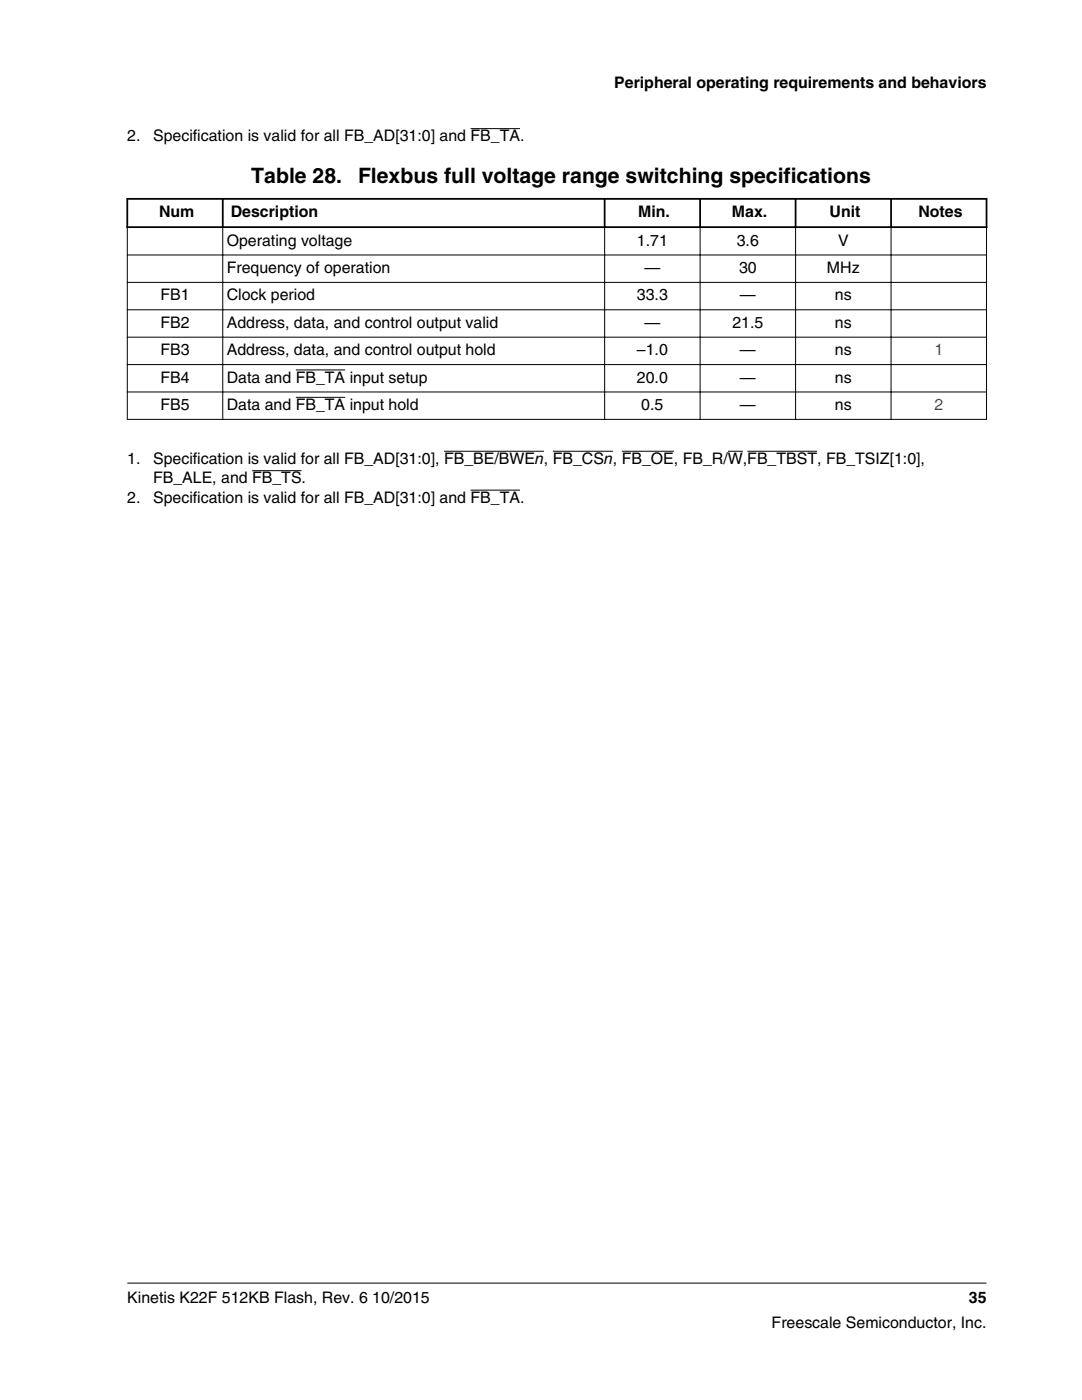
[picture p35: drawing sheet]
<svg xmlns="http://www.w3.org/2000/svg" width="216mm" height="279mm" viewBox="0 0 216 279" stroke-linecap="round" stroke-linejoin="round" font-family="sans-serif">
<defs><g id="words">
<g font-size="4.2">
<text x="50.1" y="36.4">Table 28.</text>
<text x="71.4" y="36.4">Flexbus full voltage range switching specifications</text>
</g>
<g font-size="3.2">
<text x="122.6" y="17.5">Peripheral operating requirements and behaviors</text>
<text x="25.4" y="28.2">2.</text>
<text x="30.5" y="28.2">Specification is valid for all FB_AD[31:0] and FB_TA.</text>
<text x="31.7" y="43.4">Num</text>
<text x="46" y="43.4">Description</text>
<text x="127.4" y="43.4">Min.</text>
<text x="146" y="43.4">Max.</text>
<text x="165.5" y="43.4">Unit</text>
<text x="183.3" y="43.4">Notes</text>
<text x="45.2" y="49">Operating voltage</text>
<text x="127.1" y="49">1.71</text>
<text x="147" y="49">3.6</text>
<text x="167.2" y="49">V</text>
<text x="32" y="60">FB1</text>
<text x="45.2" y="54.5">Frequency of operation</text>
<text x="45.2" y="60">Clock period</text>
<text x="127.1" y="60">33.3</text>
<text x="128.6" y="54.5">—</text>
<text x="147.5" y="54.5">30</text>
<text x="147.6" y="60">—</text>
<text x="165" y="54.5">MHz</text>
<text x="166.6" y="60">ns</text>
<text x="32" y="65.4">FB2</text>
<text x="45.2" y="65.4">Address, data, and control output valid</text>
<text x="128.6" y="65.4">—</text>
<text x="146.1" y="65.4">21.5</text>
<text x="166.6" y="65.4">ns</text>
<text x="32" y="70.9">FB3</text>
<text x="45.2" y="70.9">Address, data, and control output hold</text>
<text x="127.1" y="70.9">–1.0</text>
<text x="147.6" y="70.9">—</text>
<text x="166.6" y="70.9">ns</text>
<text x="32" y="76.4">FB4</text>
<text x="45.2" y="76.4">Data and FB_TA input setup</text>
<text x="127.1" y="76.4">20.0</text>
<text x="147.6" y="76.4">—</text>
<text x="166.6" y="76.4">ns</text>
<text x="32" y="81.8">FB5</text>
<text x="45.2" y="81.8">Data and FB_TA input hold</text>
<text x="128" y="81.8">0.5</text>
<text x="147.6" y="81.8">—</text>
<text x="166.6" y="81.8">ns</text>
<text x="25.4" y="92.6">1.</text>
<text x="30.5" y="92.6">Specification is valid for all FB_AD[31:0], FB_BE/BWEn, FB_CSn, FB_OE, FB_R/W,FB_TBST, FB_TSIZ[1:0],</text>
<text x="25.4" y="100.4">2.</text>
<text x="30.5" y="100.4">Specification is valid for all FB_AD[31:0] and FB_TA.</text>
<text x="30.5" y="96.5">FB_ALE, and FB_TS.</text>
<text x="25.4" y="260">Kinetis K22F 512KB Flash, Rev. 6 10/2015</text>
<text x="193.3" y="260">35</text>
<text x="154" y="265">Freescale Semiconductor, Inc.</text>
</g>
<g font-size="3.2" fill="#00f">
<text x="186.4" y="70.9">1</text>
<text x="186.4" y="81.8">2</text>
</g>
</g></defs>
<path d="M93.9 25.7h9.9" fill="none" stroke="#000" stroke-width=".2"/>
<g fill="#fff">
<path d="M25.4 32.8h171.4v52.7h-171.4z" fill-rule="evenodd"/>
<path d="M25.6 39.9h18.7v5.3h-18.7z" fill-rule="evenodd"/>
<path d="M44.6 39.9h75.9v5.3h-75.9z" fill-rule="evenodd"/>
<path d="M120.8 39.9h18.7v5.3h-18.7z" fill-rule="evenodd"/>
<path d="M139.9 39.9h18.7v5.3h-18.7z" fill-rule="evenodd"/>
<path d="M158.9 39.9h18.7v5.3h-18.7z" fill-rule="evenodd"/>
<path d="M178 39.9h18.7v5.3h-18.7z" fill-rule="evenodd"/>
<path d="M25.5 45.5h18.9v5.3h-18.9z" fill-rule="evenodd"/>
<path d="M44.5 45.5h76.1v5.3h-76.1z" fill-rule="evenodd"/>
<path d="M120.7 45.5h18.9v5.3h-18.9z" fill-rule="evenodd"/>
<path d="M139.8 45.5h18.9v5.3h-18.9z" fill-rule="evenodd"/>
<path d="M158.8 45.5h18.9v5.3h-18.9z" fill-rule="evenodd"/>
<path d="M177.9 45.5h18.9v5.3h-18.9z" fill-rule="evenodd"/>
<path d="M25.5 51h18.9v5.3h-18.9z" fill-rule="evenodd"/>
<path d="M44.5 51h76.1v5.3h-76.1z" fill-rule="evenodd"/>
<path d="M120.7 51h18.9v5.3h-18.9z" fill-rule="evenodd"/>
<path d="M139.8 51h18.9v5.3h-18.9z" fill-rule="evenodd"/>
<path d="M158.8 51h18.9v5.3h-18.9z" fill-rule="evenodd"/>
<path d="M177.9 51h18.9v5.3h-18.9z" fill-rule="evenodd"/>
<path d="M25.5 56.4h18.9v5.3h-18.9z" fill-rule="evenodd"/>
<path d="M44.5 56.4h76.1v5.3h-76.1z" fill-rule="evenodd"/>
<path d="M120.7 56.4h18.9v5.3h-18.9z" fill-rule="evenodd"/>
<path d="M139.8 56.4h18.9v5.3h-18.9z" fill-rule="evenodd"/>
<path d="M158.8 56.4h18.9v5.3h-18.9z" fill-rule="evenodd"/>
<path d="M177.9 56.4h18.9v5.3h-18.9z" fill-rule="evenodd"/>
<path d="M25.5 61.9h18.9v5.3h-18.9z" fill-rule="evenodd"/>
<path d="M44.5 61.9h76.1v5.3h-76.1z" fill-rule="evenodd"/>
<path d="M120.7 61.9h18.9v5.3h-18.9z" fill-rule="evenodd"/>
<path d="M139.8 61.9h18.9v5.3h-18.9z" fill-rule="evenodd"/>
<path d="M158.8 61.9h18.9v5.3h-18.9z" fill-rule="evenodd"/>
<path d="M177.9 61.9h18.9v5.3h-18.9z" fill-rule="evenodd"/>
<path d="M25.5 67.4h18.9v5.3h-18.9z" fill-rule="evenodd"/>
<path d="M44.5 67.4h76.1v5.3h-76.1z" fill-rule="evenodd"/>
<path d="M120.7 67.4h18.9v5.3h-18.9z" fill-rule="evenodd"/>
<path d="M139.8 67.4h18.9v5.3h-18.9z" fill-rule="evenodd"/>
<path d="M158.8 67.4h18.9v5.3h-18.9z" fill-rule="evenodd"/>
<path d="M177.9 67.4h18.9v5.3h-18.9z" fill-rule="evenodd"/>
<path d="M25.5 72.8h18.9v5.3h-18.9z" fill-rule="evenodd"/>
<path d="M44.5 72.8h76.1v5.3h-76.1z" fill-rule="evenodd"/>
</g>
<path d="M59 73.8h9.9" fill="none" stroke="#000" stroke-width=".2"/>
<g fill="#fff">
<path d="M120.7 72.8h18.9v5.3h-18.9z" fill-rule="evenodd"/>
<path d="M139.8 72.8h18.9v5.3h-18.9z" fill-rule="evenodd"/>
<path d="M158.8 72.8h18.9v5.3h-18.9z" fill-rule="evenodd"/>
<path d="M177.9 72.8h18.9v5.3h-18.9z" fill-rule="evenodd"/>
<path d="M25.5 78.3h18.9v5.3h-18.9z" fill-rule="evenodd"/>
<path d="M44.5 78.3h76.1v5.3h-76.1z" fill-rule="evenodd"/>
</g>
<path d="M59 79.3h9.9" fill="none" stroke="#000" stroke-width=".2"/>
<g fill="#fff">
<path d="M120.7 78.3h18.9v5.3h-18.9z" fill-rule="evenodd"/>
<path d="M139.8 78.3h18.9v5.3h-18.9z" fill-rule="evenodd"/>
<path d="M158.8 78.3h18.9v5.3h-18.9z" fill-rule="evenodd"/>
<path d="M177.9 78.3h18.9v5.3h-18.9z" fill-rule="evenodd"/>
</g>
<path d="M25.2 39.7h171.8M25.4 39.5v6M44.4 39.5v6M120.6 39.5v6M139.7 39.5v6M158.7 39.5v6M177.8 39.5v6M196.8 39.5v6M25.2 45.3h171.8" fill="none" stroke="#000" stroke-width=".35"/>
<g fill="none" stroke="#000" stroke-width=".2">
<path d="M25.3 50.9h171.6M25.3 56.4h171.6M25.4 45.5v38.3M44.4 45.1v38.7M120.6 45.1v38.7M139.7 45.1v38.7M158.7 45.1v38.7M177.8 45.1v38.7M196.8 45.5v38.3M25.3 61.8h171.6M25.3 67.3h171.6M25.3 72.8h171.6"/>
<path d="M25.3 78.2h171.6M25.3 83.7h171.6M50.3 93.9h9.9M88.6 90.1h19.9M93.9 97.8h9.9M110.3 90.1h12M124.1 90.1h10.4M145.2 90.1h3M149.1 90.1h14M25.4 256.1h171.4"/>
</g>
<use href="#words"/>
</svg>
